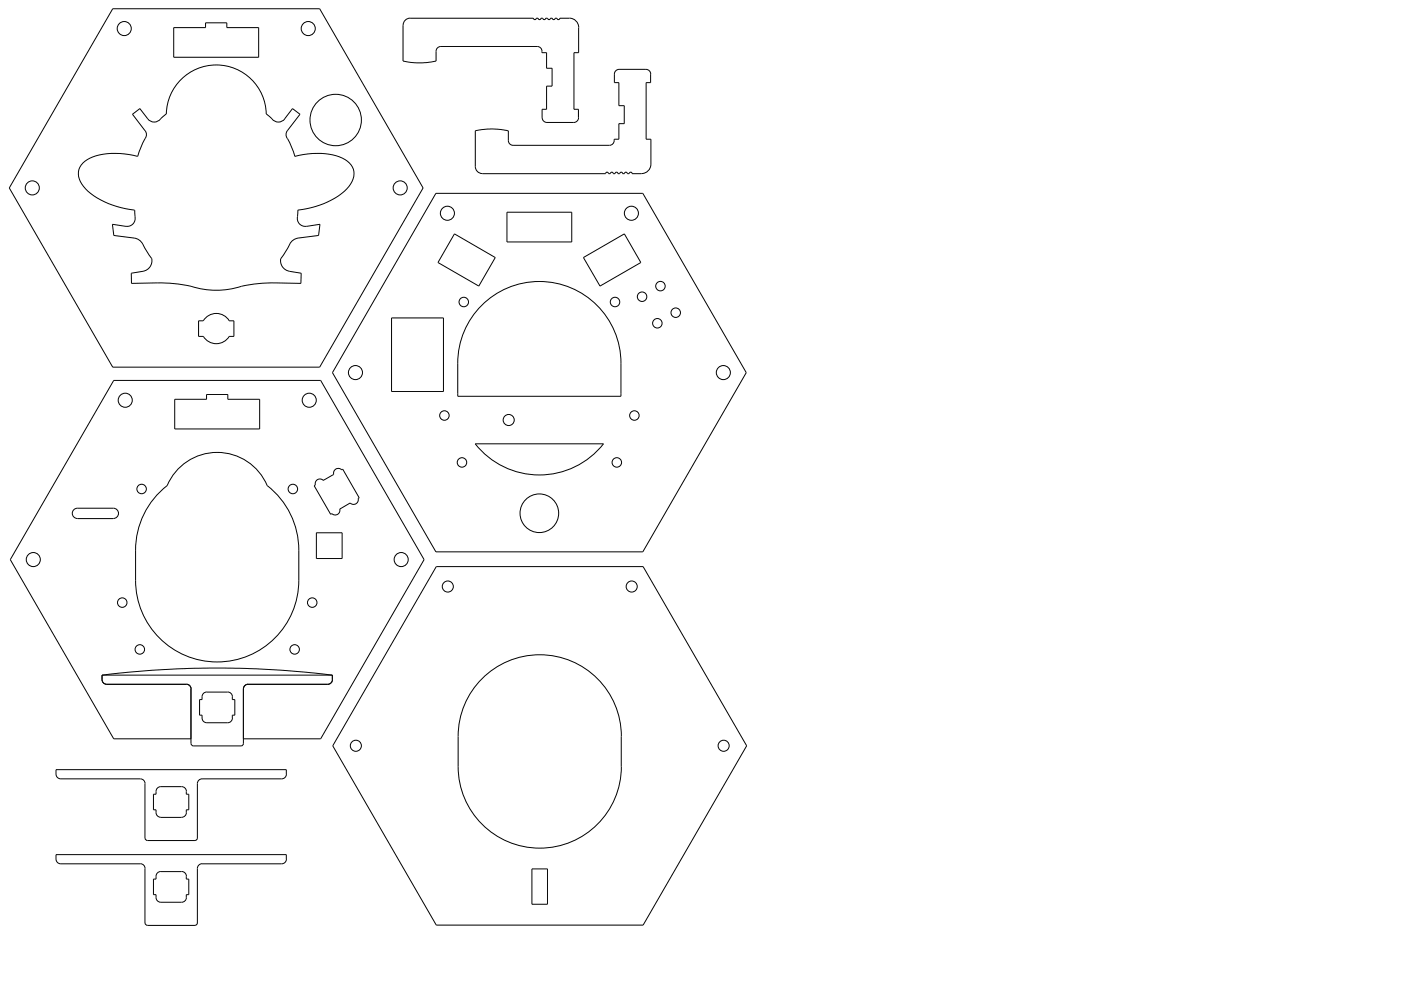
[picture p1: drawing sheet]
<svg xmlns="http://www.w3.org/2000/svg" width="297mm" height="210mm" viewBox="0 0 297 210" stroke-linecap="round" stroke-linejoin="round" font-family="sans-serif">
<!-- layer: Visible -->
<g fill="none" stroke="#000" stroke-width=".21">
<path d="M23.9 1.9h43.9l21.9 37.9-21.9 38h-43.9l-21.9-38zM36.8 5.9h6.8v-1.1h4.5v1.1h6.7v6.2h-18zM85.4 5.3v7.6l2.9 .4h2l2.2-.4v-2a1.01 1.01 0 0 1 1-1h20.4a1.03 1.03 0 0 1 1 1.3h1v3.3h1.2v3.8h-1.2v4.9h-1v1.8M87 3.8a1.49 1.49 0 0 0-1.5 1.5M115.7 3.9l-.3 .3-.3-.3h-.4l-.3 .3-.3-.3h-.4l-.3 .3-.3-.3h-26.1M117.7 3.9h.4l.3 .3 .3-.3h2a1.96 1.96 0 0 1 2 1.9v5.4h-1v12h.9v1.8a.97 .97 0 0 1-.9 1h-5.7a1.01 1.01 0 0 1-1-1M117.7 3.9l-.3 .3-.3-.3h-.4l-.3 .3-.3-.3h-.4M130.3 15.7v1.8h.9v4.9h1.2v3.8h-1.2v3.3h-1v.3M130.3 15.7a1.01 1.01 0 0 1 1-1h5.7a1.01 1.01 0 0 1 1 1M137.9 15.7v1.8h-.9v12h1v5.3a2 2 0 0 1-2 2M29.2 33.2a14.9 14.9 0 0 0-10.7 .7 3.5 3.5 0 0 0-.8 5.6 16.8 16.8 0 0 0 10.8 5M30.8 29.4l-.8 1.5-.8 2.2"/>
<path d="M30.8 27.7a1.37 1.37 0 0 1 0 1.7M31.3 25.2l-1.6-2.2-1.6 1.2 2.7 3.5M34 25.2a1.7 1.7 0 0 1-2.7 0M57.7 25.2l-1.2-1a10.6 10.6 0 0 0-10.6-10.4 10.6 10.6 0 0 0-10.6 10.4l-1.3 1M60.3 25.2l1.7-2.2 1.6 1.2-2.7 3.5a1.37 1.37 0 0 0 0 1.7M60.4 25.2a1.7 1.7 0 0 1-2.7 0M60.9 29.4l1.1 2.1 .5 1.6M62.5 33.2a14.9 14.9 0 0 1 10.7 .7 3.5 3.5 0 0 1 .8 5.6 16.9 16.9 0 0 1-10.9 5M102.3 36.8h26.1l.3-.3 .3 .3h.4M107.8 29.8a1.01 1.01 0 0 0 1 1h20.4a1.01 1.01 0 0 0 1-1M107.8 29.8v-2.1l-3.3-.4-3.7 .4v7.6a1.49 1.49 0 0 0 1.5 1.5M129.4 36.8l.3-.3 .3 .3h.4l.3-.3 .3 .3"/>
<path d="M132 36.8l-.3-.3-.3 .3h-.4M134 36.8h2M134 36.8l-.3-.3-.3 .3h-.4l-.3-.3-.3 .3h-.4M26.7 48l-2.9-.4 .3 2.3 4.4 .6a2.61 2.61 0 0 1 2 1.8l1 1.5a2.12 2.12 0 0 1 .6 2.3 2.12 2.12 0 0 1-1.8 1.4l-2.5 .4 .1 2.2 5.4-.1a30.7 30.7 0 0 1 9.3 1.2 18.7 18.7 0 0 0 9.4-.7 31 31 0 0 1 6.3-.5l5.5 .1 .1-2.2-2.5-.4a2.1 2.1 0 0 1-1.8-1.5 2.1 2.1 0 0 1 .7-2.2l.9-1.5a2.54 2.54 0 0 1 2-1.8l4.3-.6 .3-2.3-2.8 .4M28.6 44.6v.3a2.7 2.7 0 0 1-.7 2.8l-1.2 .3M63.2 44.6l-.1 1a1.77 1.77 0 0 0 1.9 2.4M92.4 41h43.9l21.9 38-21.9 38h-43.9l-21.9-38zM96.4 49.6l8.6 5-3.5 6.1-8.6-5zM107.5 45h13.7v6.3h-13.7zM123.7 54.6l8.7-5 3.5 6.1-8.7 5zM43.1 71.3a3.2 3.2 0 0 0 5.5 0M48.6 68h1v3.3h-1"/>
<path d="M48.6 68a3.2 3.2 0 0 0-5.5 0h-1v3.3h1M83 67.4h11v15.6h-11zM97 77v6.4M97 77a17.3 17.3 0 0 1 17.4-17.3 17.3 17.3 0 0 1 17.3 17.3M131.7 77v6.4M37 84.7h6.8v-1.1h4.5v1.1h6.8v6.2h-18.1zM72.4 99.6l.3-.1 3.5 6.1-.3 .1M72.4 99.6a1.02 1.02 0 0 0-1.2-.2 1.02 1.02 0 0 0-.5 1.2l-2.2 1.3a1.01 1.01 0 0 0-1.2-.2 1.01 1.01 0 0 0-.4 1.1l-.3 .2 3.5 6 .2-.1a1.01 1.01 0 0 0 1.3 .2 1.01 1.01 0 0 0 .4-1.2l2.2-1.2M97 83.4l.1 .6h34.5M100.8 94.1h27.2a17.3 17.3 0 0 1-27.2 0zM131.7 83.4l-.1 .6M16.4 107.8h7.6a1.09 1.09 0 0 1 1.1 1 1.09 1.09 0 0 1-1.1 1.1l-7.6 .1"/>
<path d="M16.4 107.8a1.09 1.09 0 0 0-1.1 1 1.09 1.09 0 0 0 1.1 1.1M28.7 116.6v6.5M35.4 103a11.5 11.5 0 0 1 10.6-7.1 11.5 11.5 0 0 1 10.7 7.1M35.4 103a17.3 17.3 0 0 0-6.7 13.6M56.7 103a17.3 17.3 0 0 1 6.7 13.6M63.4 116.6v6.5M67.1 113h5.4v5.4h-5.4zM75.9 105.7a1.01 1.01 0 0 1-.4 1.1 1.01 1.01 0 0 1-1.3-.2M28.7 123a17.3 17.3 0 0 0 17.3 17.3 17.3 17.3 0 0 0 17.4-17.3M92.5 120.1h43.9l21.9 38-21.9 38h-43.9l-22-38zM21.6 144.1a1.01 1.01 0 0 0 1 1h16.9a.97 .97 0 0 1 1 1v11.6M21.6 143.1l10.7-1 12.2-.5 7.7 .1 7.6 .4 10.7 1"/>
<path d="M21.6 143.1v1M21.6 143.1h48.9M40.5 156.6h-16.4l-21.9-37.9 21.9-38h43.9l21.9 38-21.9 37.9h-16.4M40.5 157.7l.1 .2 .4 .3h10.1l.4-.3 .1-.2M48.3 146.7h-4.5a1.16 1.16 0 0 0-1 1.6h-.5v3.3h.5a1.2 1.2 0 0 0 1 1.6h4.5M48.3 146.7a1.01 1.01 0 0 1 1 1M49.3 147.7v.6h.5v3.3h-.5v.6M49.3 152.2a1.01 1.01 0 0 1-1 1M52.6 145.1a1.01 1.01 0 0 0-1 1v11.6M70.5 143.1v1M70.5 144.1a1.01 1.01 0 0 1-1 1h-16.9M101.7 144.5a17.3 17.3 0 0 1 19-4.5 17.3 17.3 0 0 1 11 16.1v6.4a17.3 17.3 0 0 1-17.3 17.3 17.3 17.3 0 0 1-17.3-17.3v-6.4a17.2 17.2 0 0 1 4.6-11.6z"/>
<path d="M30.7 166.2v11.5M30.8 177.7l.2 .4 .3 .1M34.1 173.3h4.4M38.5 166.8h-4.4a1.16 1.16 0 0 0-1 1.6h-.6v3.3h.6a1.2 1.2 0 0 0 1 1.6M38.5 166.8a1.01 1.01 0 0 1 1 1M39.5 167.8v.6h.5v3.3h-.5v.6M39.5 172.3a1.01 1.01 0 0 1-1 1M41.8 177.7l-.2 .4-.3 .1h-10.1M41.8 166.2v11.5M60.7 164.1v-.9h-48.8v.9a1.01 1.01 0 0 0 1 1h16.8a1.01 1.01 0 0 1 1.1 1M60.7 164.1a1.01 1.01 0 0 1-1 1h-16.9a1.01 1.01 0 0 0-1 1M11.9 182.1a1.01 1.01 0 0 0 1 1h16.8a.97 .97 0 0 1 1 1l.1 11.6 .2 .4 .3 .1"/>
<path d="M11.9 182.2v-1h48.8v1M31.2 196.2h10.1M38.5 184.8h-4.4a1.16 1.16 0 0 0-1 1.6h-.6v3.3h.6a1.2 1.2 0 0 0 1 1.6h4.4M38.5 184.8a1.01 1.01 0 0 1 1 1M39.5 185.8v.6h.5v3.3h-.5v.6M39.5 190.3a1.01 1.01 0 0 1-1 1M60.7 182.1a1.01 1.01 0 0 1-1 1h-16.9a.97 .97 0 0 0-1 1v11.6l-.2 .4-.3 .1M112.8 184.2h3.3v7.5h-3.3z"/>
<circle cx="26.3" cy="6.1" r="1.49"/>
<circle cx="65.4" cy="6.1" r="1.49"/>
<circle cx="6.8" cy="39.8" r="1.49"/>
<circle cx="71.2" cy="25.4" r="5.5"/>
<circle cx="84.8" cy="39.8" r="1.49"/>
<circle cx="94.9" cy="45.2" r="1.49"/>
<circle cx="133.9" cy="45.2" r="1.49"/>
<circle cx="75.4" cy="79" r="1.49"/>
<circle cx="98.3" cy="64" r="1.01"/>
<circle cx="130.4" cy="64" r="1.01"/>
<circle cx="136.1" cy="62.9" r="1.01"/>
<circle cx="139.4" cy="68.5" r="1.01"/>
<circle cx="140" cy="60.7" r="1.01"/>
<circle cx="143.3" cy="66.3" r="1.01"/>
<circle cx="153.4" cy="79" r="1.49"/>
<circle cx="26.6" cy="84.9" r="1.49"/>
<circle cx="65.6" cy="84.9" r="1.49"/>
<circle cx="94.2" cy="88.1" r="1.01"/>
<circle cx="97.9" cy="98" r="1.01"/>
<circle cx="107.9" cy="89.1" r="1.17"/>
<circle cx="130.8" cy="98" r="1.01"/>
<circle cx="134.5" cy="88.1" r="1.01"/>
<circle cx="7.1" cy="118.6" r="1.49"/>
<circle cx="30" cy="103.7" r="1.01"/>
<circle cx="62.1" cy="103.7" r="1.01"/>
<circle cx="85.1" cy="118.6" r="1.49"/>
<circle cx="114.4" cy="108.8" r="4.1"/>
<circle cx="25.9" cy="127.8" r="1.01"/>
<circle cx="29.6" cy="137.7" r="1.01"/>
<circle cx="62.5" cy="137.7" r="1.01"/>
<circle cx="66.2" cy="127.8" r="1.01"/>
<circle cx="94.9" cy="124.4" r="1.17"/>
<circle cx="133.9" cy="124.4" r="1.17"/>
<circle cx="75.4" cy="158.1" r="1.17"/>
<circle cx="153.4" cy="158.1" r="1.17"/>
</g>
</svg>
